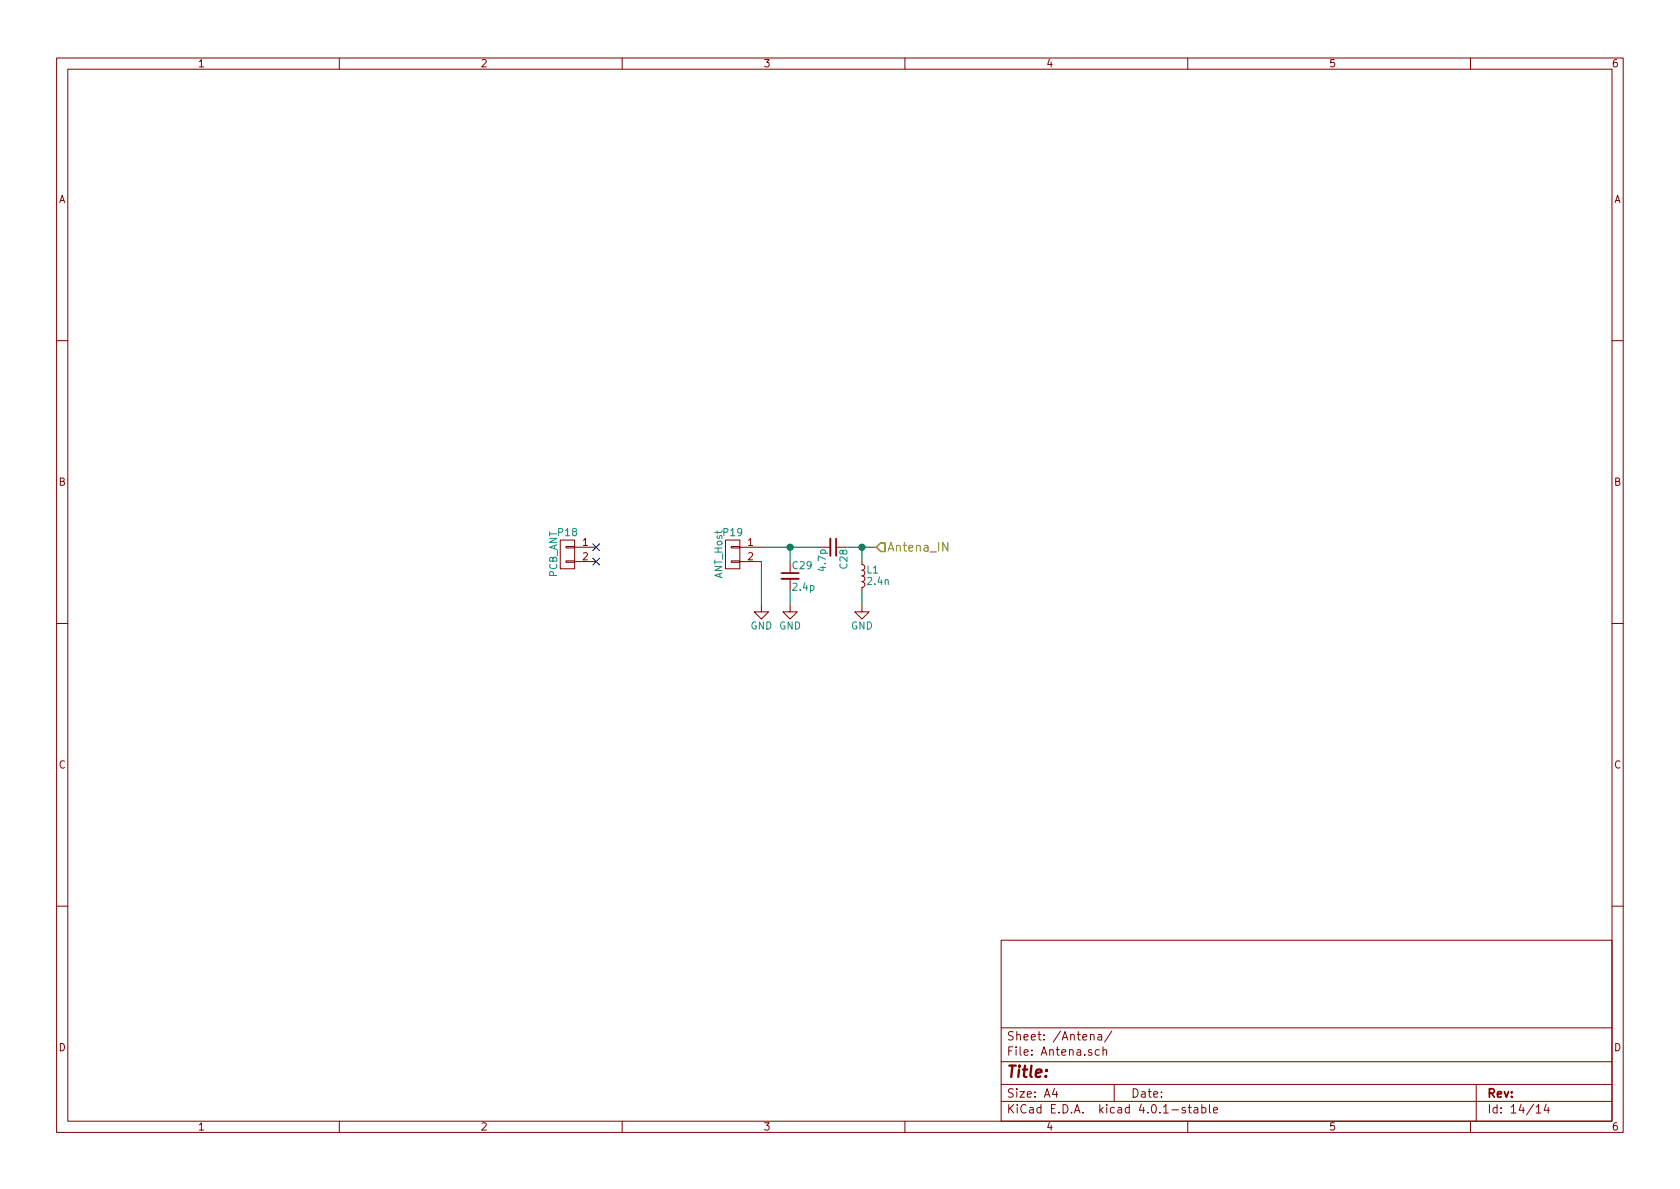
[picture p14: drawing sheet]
EESchema Schematic File Version 2
LIBS:power
LIBS:device
LIBS:transistors
LIBS:conn
LIBS:linear
LIBS:regul
LIBS:74xx
LIBS:cmos4000
LIBS:adc-dac
LIBS:memory
LIBS:xilinx
LIBS:microcontrollers
LIBS:dsp
LIBS:microchip
LIBS:analog_switches
LIBS:motorola
LIBS:texas
LIBS:intel
LIBS:audio
LIBS:interface
LIBS:digital-audio
LIBS:philips
LIBS:display
LIBS:cypress
LIBS:siliconi
LIBS:opto
LIBS:atmel
LIBS:contrib
LIBS:valves
LIBS:KERISEv3
LIBS:KERISEv3-cache
EELAYER 25 0
EELAYER END
$Descr A4 11693 8268
encoding utf-8
Sheet 14 14
Title ""
Date ""
Rev ""
Comp ""
Comment1 ""
Comment2 ""
Comment3 ""
Comment4 ""
$EndDescr
$Comp
L L_Small L1
U 1 1
P 6000 4000
F 0 "L1" H 6030 4040 50  0000 L CNN
F 1 "2.4n" H 6030 3960 50  0000 L CNN
F 2 "Capacitors_SMD:C_0201" H 6000 4000 50  0001 C CNN
F 3 "" H 6000 4000 50  0000 C CNN
	1    6000 4000
	1    0    0    -1  
$EndComp
$Comp
L C_Small C28
U 1 1
P 5800 3800
F 0 "C28" H 5810 3870 50  0000 L CNN
F 1 "4.7p" H 5810 3720 50  0000 L CNN
F 2 "Capacitors_SMD:C_0201" H 5800 3800 50  0001 C CNN
F 3 "" H 5800 3800 50  0000 C CNN
	1    5800 3800
	0    1    1    0   
$EndComp
$Comp
L C_Small C29
U 1 1
P 5500 4000
F 0 "C29" H 5510 4070 50  0000 L CNN
F 1 "2.4p" H 5510 3920 50  0000 L CNN
F 2 "Capacitors_SMD:C_0201" H 5500 4000 50  0001 C CNN
F 3 "" H 5500 4000 50  0000 C CNN
	1    5500 4000
	1    0    0    -1  
$EndComp
$Comp
L GND #PWR068
U 1 1
P 5500 4200
F 0 "#PWR068" H 5500 3950 50  0001 C CNN
F 1 "GND" H 5500 4050 50  0000 C CNN
F 2 "" H 5500 4200 50  0000 C CNN
F 3 "" H 5500 4200 50  0000 C CNN
	1    5500 4200
	1    0    0    -1  
$EndComp
Wire Wire Line
	5500 4200 5500 4100
$Comp
L GND #PWR069
U 1 1
P 6000 4200
F 0 "#PWR069" H 6000 3950 50  0001 C CNN
F 1 "GND" H 6000 4050 50  0000 C CNN
F 2 "" H 6000 4200 50  0000 C CNN
F 3 "" H 6000 4200 50  0000 C CNN
	1    6000 4200
	1    0    0    -1  
$EndComp
Wire Wire Line
	6000 4200 6000 4100
Wire Wire Line
	6000 3900 6000 3800
Wire Wire Line
	5300 3800 5700 3800
Wire Wire Line
	5500 3800 5500 3900
$Comp
L CONN_01X02 P19
U 1 1
P 5100 3850
F 0 "P19" H 5100 4000 50  0000 C CNN
F 1 "ANT_Host" V 5200 3850 50  0000 C CNN
F 2 "mouse:SMD_conn_2" H 5100 3850 50  0001 C CNN
F 3 "" H 5100 3850 50  0000 C CNN
	1    5100 3850
	-1   0    0    -1  
$EndComp
$Comp
L GND #PWR070
U 1 1
P 5300 4200
F 0 "#PWR070" H 5300 3950 50  0001 C CNN
F 1 "GND" H 5300 4050 50  0000 C CNN
F 2 "" H 5300 4200 50  0000 C CNN
F 3 "" H 5300 4200 50  0000 C CNN
	1    5300 4200
	1    0    0    -1  
$EndComp
Wire Wire Line
	5300 4200 5300 3900
Connection ~ 5500 3800
Connection ~ 6000 3800
Wire Wire Line
	6100 3800 5900 3800
$Comp
L CONN_01X02 P18
U 1 1
P 3950 3850
F 0 "P18" H 3950 4000 50  0000 C CNN
F 1 "PCB_ANT" V 4050 3850 50  0000 C CNN
F 2 "mouse:ANT" H 3950 3850 50  0001 C CNN
F 3 "" H 3950 3850 50  0000 C CNN
	1    3950 3850
	-1   0    0    -1  
$EndComp
Text HLabel 6100 3800 2    60   Input ~ 0
Antena_IN
NoConn ~ 4150 3800
NoConn ~ 4150 3900
$EndSCHEMATC
